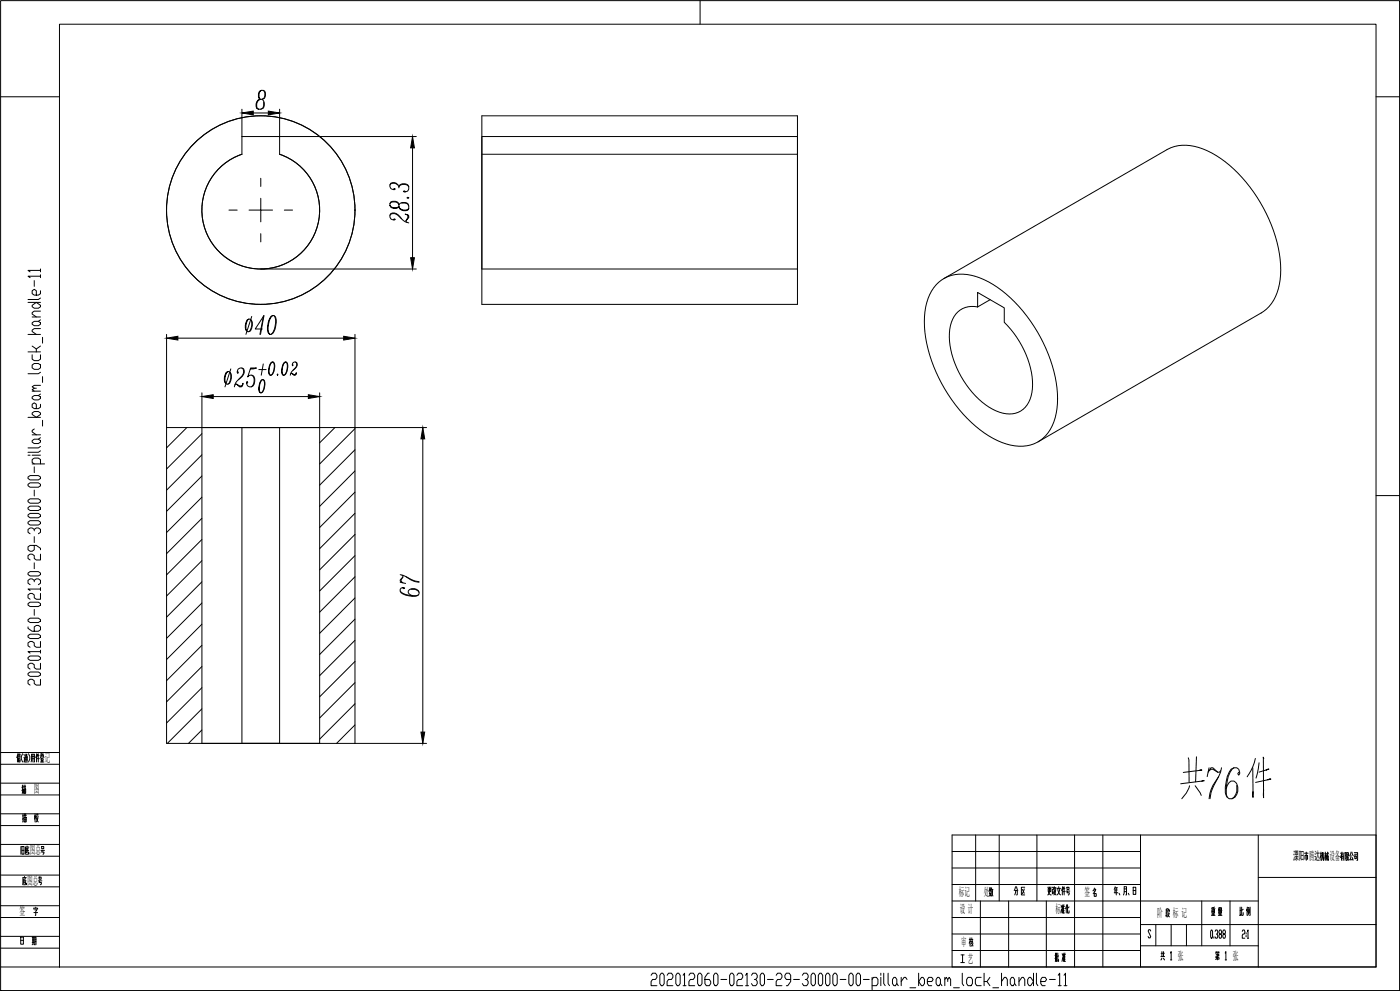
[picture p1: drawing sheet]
<svg xmlns="http://www.w3.org/2000/svg" width="2378mm" height="1682mm" viewBox="0 0 2378 1682" stroke-linecap="round" stroke-linejoin="round" font-family="sans-serif">
<defs><g id="words">
<text font-size="91.3" x="2005" y="1357">共76件</text>
<text font-size="20.4" x="2197" y="1460">溧阳</text>
<g font-size="20.3">
<text x="37" y="1396">描 校</text>
<text x="34" y="1605">日 期</text>
</g>
<g font-size="20">
<text x="76" y="1293">记</text>
<text x="58" y="1347">图</text>
<text x="51" y="1450">图总</text>
<text x="2224" y="1460">腾达</text>
<text x="2258" y="1460">设备</text>
<text x="46" y="1502">图总</text>
<text x="1629" y="1521">标记</text>
<text x="1671" y="1521">处</text>
<text x="1842" y="1521">签</text>
<text x="33" y="1554">签</text>
<text x="1630" y="1549">设 计</text>
<text x="1793" y="1550">标</text>
<text x="1966" y="1556">阶</text>
<text x="1992" y="1556">标 记</text>
<text x="1632" y="1606">审</text>
<text x="2001" y="1629">张</text>
<text x="2094" y="1629">张</text>
<text x="1644" y="1634">艺</text>
</g>
<g font-size="19.8">
<text x="1779" y="1520">更改文件号</text>
<text x="1892" y="1520">年、月、日</text>
<text x="1817" y="1551" transform="rotate(-90 1817 1551)">准化</text>
</g>
<text font-size="10.6" x="45" y="1348" transform="rotate(-90 45 1348)">描 图</text>
<text font-size="10.1" x="1639" y="1635" transform="rotate(-90 1639 1635)">工 艺</text>
</g></defs>
<!-- layer: 0 -->
<g fill="none" stroke="#000" stroke-width="1.7">
<path d="M1 1h2376v1680h-2376zM1189 1v40M101 41h2236v1600h-2236zM1 164h100M2337 164h40M411 232h64v30a100 100 0 0 1 49 154 100 100 0 0 1-162 0 100 100 0 0 1 49-154zM1355 232h-537v225h537v-195h-537M443 303v14M443 337v20h-20M389 357h14M463 357h-20v20M483 357h14"/>
<path d="M443 397v14M69 459h-21l3 2M69 456v5M58 476v10M69 469h-21l3 2M69 466v5M1603 473l379-219a72 72 0 0 1 69 2 236 236 0 0 1 109 126 178 178 0 0 1 11 108 65 65 0 0 1-29 41l-379 219M69 494v4l-4 3h-7l-3-3v-4l3-3 4 3v7M1590 484a64 64 0 0 1 74-12 216 216 0 0 1 103 100 205 205 0 0 1 27 129 62 62 0 0 1-56 56 127 127 0 0 1-88-40 254 254 0 0 1-80-171 94 94 0 0 1 20-62zM48 513h21M55 518l7-5 7 5v3l-4 2h-7l-3-2zM69 506l-4 2h-17"/>
<path d="M818 517v-320h537v320M818 517h537M1682 509l-21 12M55 538h14M69 528h-11l-3 3v2l7 5M1627 529a37 37 0 0 1 34-8v-25l45 27v24a154 154 0 0 1 48 113 42 42 0 0 1-34 42 80 80 0 0 1-63-30 150 150 0 0 1-44-113l3-12a42 42 0 0 1 11-18zM55 548l3-3h7l4 3v2l-4 3h-7l-3-3zM69 558h-11l-3 2v3l7 5M69 543l-4 2M48 568h21M72 573v9M48 597h21"/>
<path d="M55 587l7 5v5M69 587l-7 5M55 619l3-2h7l4 2v5l-4 3h-7l-3-3zM55 602v8l3 2h7l4-2v-8M69 632l-4 2h-17M72 639v10M62 659h-4l-3 2 3 3M69 654h-11l-3 3 3 2M55 674l3-3h7l4 3v2l-4 3h-7l-3-3zM55 664h14M69 669l-4 2M69 686v5l-4 3h-7l-3-3v-5l3-2 4 2v8"/>
<path d="M48 708h21M55 701l3-2h7l4 2v2l-7 5-7-5zM72 713v10M55 738h14M58 728l-3 3v2l7 5M283 726h320v536h-320zM317 726l-34 34M343 736l-60 60M343 726v536M411 726v536M475 726v536M543 726v536"/>
<path d="M569 726l-26 26M603 728l-60 60M55 748l3-3h7l4 3v2l-4 3h-7l-3-3zM69 758l-4 2h-17M69 743l-4 2M48 773h3M55 773h14M69 765l-4 3h-17M343 772l-60 60M603 763l-60 60M55 787h21M58 787l-3-2v-5l3-2h7l4 2v7"/>
<path d="M58 792v10M603 799l-60 60M48 810l3-3h14l4 3v2l-4 3h-14l-3-3zM343 808l-60 60M48 822l3-2h14l4 2v2l-4 3h-14l-3-3zM58 832v10M603 835l-60 60M48 849l3-2h14l4 2v3l-4 2h-14l-3-2zM343 844l-60 60M2337 841h40M48 874l3-3h14l4 3v2l-4 3h-14l-3-3zM48 862l3-3h14l4 3v2l-4 2h-14l-3-2z"/>
<path d="M343 880l-60 60M603 871l-60 60M48 886l3-2h14l4 2v3l-4 2h-14l-3-2zM58 899l4-3h3l4 3v5l-4 2M58 901v-2l-3-3h-4l-3 3v5l3 2M58 911v10M343 916l-60 60M603 907l-60 60M58 926v7l-3 3h-4l-3-3v-5l3-2h11l7 5v2M58 955v10M69 941v9h-7l-4-2v-5l-3-2h-4l-3 2v5l3 2M343 952l-60 60"/>
<path d="M603 943l-60 60M48 973l3-3h14l4 3v2l-4 3h-14l-3-3zM603 979l-60 60M58 987v-2l-3-2h-4l-3 2v5l3 2M58 985l4-2h3l4 2v5l-4 2M69 1000h-21l3 2M69 997v5M343 988l-60 60M69 1007v10h-7l-4-2v-5l-3-3h-4l-3 3v5l3 2M603 1015l-60 60M48 1025l3-3h14l4 3v2l-4 2h-14l-3-2zM58 1034v10"/>
<path d="M343 1023l-60 61M48 1052l3-3h14l4 3v2l-4 3h-14l-3-3zM343 1059l-60 60M603 1051l-60 60M48 1079l3-3h14l4 3v2l-4 3h-14l-3-3zM48 1064v3l7 4h10l4-2v-5l-4-2h-3l-4 2v7M69 1089v10h-7l-4-3v-5l-3-2h-4l-3 2v5l3 3M343 1095l-60 60M603 1087l-60 60M48 1116l3-3h14l4 3v2l-4 3h-14l-3-3zM69 1106h-21l3 3M69 1104v5"/>
<path d="M69 1126v10h-7l-4-3v-5l-3-2h-4l-3 2v5l3 3M343 1131l-60 60M603 1123l-60 60M48 1143l3-2h14l4 2v3l-4 2h-14l-3-2zM69 1153v10h-7l-4-3v-5l-3-2h-4l-3 2v5l3 3M603 1159l-60 60M343 1167l-60 60M603 1195l-60 60M343 1203l-59 59M343 1239l-23 23M603 1230l-31 32M1 1277h100"/>
<path d="M30 1279l-2 7M32 1279v6M34 1279v6M38 1279l-2 5v5l2 4M48 1279l3 5v5l-3 4M62 1279l-1 7M65 1279v14M69 1279h3v1l-3 6M73 1279l-1 2M1 1297h100M30 1282v11M31 1285h3"/>
<path d="M31 1281h3M31 1288h3v5h-3zM31 1291h3M41 1286v7M41 1280v2M41 1291l1 2h5M43 1291v-8h3v8M43 1286h3M43 1289h3M43 1280h3l-1 3v8M44 1282l1 1M53 1293l1-13h4v13"/>
<path d="M54 1288h4M54 1284h4M56 1280v13M62 1282v11M63 1288h4M64 1282l-1 3M64 1280v2h2M69 1293h6M69 1281l1 2M70 1288h3v3h-3zM70 1285h3M71 1291v2"/>
<path d="M72 1280l3 6M72 1291v2M74 1281l-1 2M1 1329h100M1 1349h100M1 1381h100M1 1401h100M1617 1417h720v224h-720zM1657 1417v112M1697 1417v112M1761 1417v112M1825 1417v224"/>
<path d="M1873 1417v224M1937 1417v224M2137 1417v224M1 1433h100M36 1437v13M37 1437h4v13h-4zM46 1436v2M48 1440l-3 1v6M49 1438h-6v12M71 1437h3v4h-3zM1 1453h100M37 1443h4"/>
<path d="M44 1450h4M45 1443h4M46 1446l-2 1M47 1441l2 9v-3M69 1443h7M71 1446h4l-2 4M72 1443l-1 3M1617 1445h320M2216 1448h6M2217 1458v-6h4v6h-1M2219 1446v14M2243 1453l-1 3"/>
<path d="M2243 1449h2M2244 1446v14M2244 1452l1 1M2249 1457l-1 3v-13h-2l-1 13M2250 1449h6M2251 1446v14M2252 1455l-1-4-1 6M2253 1454h2M2253 1451v8M2254 1451v6M2255 1446l1 14v-2M2256 1447v1"/>
<path d="M2256 1453l-1 6-1 1M2277 1448h6M2279 1454h3M2279 1457h3M2279 1446l-2 10M2286 1457v-10h-1v13M2288 1453h2v-6h-2v13M2288 1450h2M2289 1454l1 3M2290 1457l-3 3M2290 1455v2l1 3M2295 1446l-2 7"/>
<path d="M2295 1452l-2 7M2297 1446l2 7M2297 1456l1 4M2298 1458l-5 1M2300 1447h6v13h-1M2301 1450h4M2301 1453h3v4h-3zM1617 1473h320M2279 1460v-9h3l-1 9M1 1485h100M40 1495h4M42 1488v2"/>
<path d="M42 1498l-2 1M42 1493l3 9v-3M44 1491l-4 1v7M45 1490h-6v12M65 1495h6M66 1489h4v3h-4zM66 1498h4l-1 4M67 1495v3M2137 1489h200M1 1505h100M40 1502h3M1617 1501h320"/>
<path d="M1680 1510h3M1680 1516h4M1680 1507l1 1M1681 1514v3l2 4M1682 1507v6M1683 1512l-1-2-2 2M1683 1516l-3 5M1683 1507v1M1684 1513l3 8M1684 1510h3M1684 1507v6M1686 1510l-2 11"/>
<path d="M1724 1512h4v6l-1 1M1725 1505l-2 7M1725 1512l-1 7M1727 1505l2 7M1736 1510l4 6M1740 1509l-4 8M1741 1506h-6v13h6M1859 1509h2v1l-4 7M1859 1517h3v4h-3zM1859 1512v2M1859 1507l-3 5M1 1537h100"/>
<path d="M61 1540v1M1617 1529h520M1665 1529v112M1713 1529v112M1777 1529v112M2041 1529v76M2063 1540l-4 1M2089 1529v76M2107 1540v14l1-1M2109 1540l1 14h1l1-5M2119 1540l-1 3M2123 1540v14"/>
<path d="M1 1557h100M58 1543v-2h6v2M58 1549h6M59 1544h4l-2 3v7h-1M1617 1557h320M1981 1546h2M1981 1550h2M1983 1553l-3 1M1983 1542l-2 1v13M1984 1550h2v1l-3 5M1984 1552l2 4M1986 1545v2v-4h-2l-1 5"/>
<path d="M2058 1554h6M2058 1542h6M2059 1544h4v6h-4zM2059 1552h4M2059 1547h4M2061 1541v13M2070 1545h6M2070 1554h6M2070 1546h5v4h-5zM2070 1541h5v3h-5zM2070 1552h5M2070 1542h5"/>
<path d="M2070 1548h5M2073 1546v8M2106 1554h1M2107 1545h1M2112 1543l-3 2M2117 1545l1-2v11M2120 1546l1 3M2120 1541h2M2120 1544h1v4l-2 6M2120 1541l-1 7M2122 1542v8M1937 1569h400"/>
<path d="M1963 1569v36M1989 1569v36M2015 1569v36M2058 1578l2 3-1 11-3-2v-9zM1 1589h100M1617 1585h320M1646 1595h3M1647 1598l-1 3M1648 1592v14M1648 1598h1M1649 1597l2 2M1649 1595h4"/>
<path d="M1651 1592v3M1652 1597v2l-3 3M1955 1580l-1-2h-3l-1 2 5 10-1 2h-3l-1-2M2062 1590v2M2064 1581l1-3h2l1 5-2 2M2067 1585l1 3-1 4h-2l-1-2M2072 1585l-1-4 1-3h2l1 5-4 5 1 4h2l1-2-1-5M2078 1585l-1-4 1-3h2l2 5-5 5 1 4h2l2-2-2-5M2110 1581l1-3h2l1 3-1 4h-2l-1 3v4h4M2117 1583v2M2117 1588v2M2119 1581l1-3v14"/>
<path d="M2119 1592h2M1 1609h100M1617 1613h320M1652 1604l1 2M1653 1600l-1 3-3 3M1793 1618l-1 14M1795 1618v14M1797 1618v14h1v-3M1804 1619l1 2M1807 1618l-1 5M1809 1618l-1 14M1937 1605h200"/>
<path d="M1972 1618h6M1974 1615v9M1976 1615v9M1988 1618l1-3v14M2066 1620h4v3h-4l-1 3h6l-1 2M2066 1615l-1 3M2066 1616h2M2066 1616l1 2M2068 1620v9M2069 1615l-1 3M2069 1616h2M2069 1616l1 2"/>
<path d="M2081 1618l1-3v14M1792 1621h2M1794 1625l-2 2M1795 1623h1M1796 1631l-2 1M1798 1622l-1 1M1805 1625l-1 7M1806 1624h3M1806 1628h3M1810 1621h-4v11h4M1972 1624h6M1974 1626l-2 3"/>
<path d="M1976 1626l2 3M1988 1629h2M2068 1626l-3 2M2081 1629h2M1 1641h100M1106 1655l2-3h5l3 3v4l-3 3h-5l-2 4v7h10M1123 1652h3l2 3v14l-2 4h-3l-2-4v-14zM1133 1655l3-3h5l2 3v4l-2 3h-5l-3 4v7h10M1150 1652h3l2 3v14l-2 4h-3l-2-4v-14zM1160 1655l3-3v21M1170 1655l3-3h5l2 3v4l-2 3h-5l-3 4v7h10M1187 1652h3l2 3v14l-2 4h-3l-2-4v-14z"/>
<path d="M1205 1652h-3l-5 7v10l3 4h5l2-4v-3l-2-4h-8M1215 1652h2l3 3v14l-3 4h-2l-3-4v-14zM1242 1652h2l3 3v14l-3 4h-2l-3-4v-14zM1252 1655l2-3h5l3 3v4l-3 3h-5l-2 4v7h10M1267 1655l2-3v21M1276 1655l3-3h5l2 3v4l-2 3h-3M1294 1652h2l3 3v14l-3 4h-2l-3-4v-14zM1318 1655l3-3h5l2 3v4l-2 3h-5l-3 4v7h10M1363 1655l2-3h5l3 3v4l-3 3h-2M1380 1652h3l2 3v14l-2 4h-3l-2-4v-14zM1392 1652h3l2 3v14l-2 4h-3l-2-4v-14zM1405 1652h2l3 3v14l-3 4h-2l-3-4v-14z"/>
<path d="M1417 1652h3l2 3v14l-2 4h-3l-2-4v-14zM1444 1652h3l2 3v14l-2 4h-3l-2-4v-14zM1457 1652h2l3 3v14l-3 4h-2l-3-4v-14zM1481 1659v21M1496 1652v3M1496 1659v14M1501 1652v17l3 4M1509 1652v17l2 4M1518 1659h3l2 3v7l-2 4h-3l-2-4v-7zM1531 1659v14M1560 1652v21M1565 1659h3l2 3v7l-2 4h-3l-5-7z"/>
<path d="M1593 1659h2l2 3v7l-2 4h-2l-3-4v-7zM1605 1659v14M1635 1652v17l2 4M1644 1659h5l3 3v7l-3 4h-5l-2-4v-7zM1667 1659h-8l-2 3v7l2 4h8M1672 1652v21M1681 1659l-5 7h-4M1701 1652v21M1718 1659h3l2 3v7l-2 4h-3l-2-4v-7zM1731 1659v14M1748 1659h3l5 7-5 7h-3l-2-4v-7zM1756 1652v21"/>
<path d="M1760 1652v17l3 4M1798 1655l2-3v21M1807 1655l3-3v21M1160 1673h5M1225 1662h9M1267 1673h4M1284 1662l2 4v3l-2 4h-5l-3-4M1304 1662h9M1343 1662h-7l-3-3v-4l3-3h5l2 3v11l-5 7h-2M1348 1662h10M1370 1662l3 4v3l-3 4h-5l-2-4M1427 1662h10"/>
<path d="M1467 1662h9M1481 1662l3-3h5l2 3v7l-2 4h-8M1523 1669l3 4M1541 1662l-3-3h-2l-5 7M1546 1677h10M1575 1666h8l2-4-2-3h-5l-3 3v7l3 4h5M1597 1669l3 4M1605 1662l2-3 3 3v4M1610 1662l2-3 3 3v11M1620 1677h10M1676 1666l5 7M1686 1677h10"/>
<path d="M1701 1666l5-7h3l2 3v11M1723 1669l3 4M1731 1666l5-7h2l3 3v11M1768 1666h7l3-4-3-3h-5l-2 3v7l2 4h5M1783 1662h10M1798 1673h4M1807 1673h5"/>
<circle cx="443" cy="357" r="160"/>
</g>
<g fill="none" stroke="#000" stroke-width="1.7">
<path d="M444 153a9 9 0 0 0-2 16l7-2a12 12 0 0 0 1-12l-3-2a9 9 0 0 0-8 6 9 9 0 0 0 3 10M447 153a9 9 0 0 1-2 16 11 11 0 0 1 2 15l-8 1a9 9 0 0 1-1-15l4-1a10 10 0 0 0-3 16M448 173l-1 9-4 3M411 185v47M430 192h26M475 185v47h232M701 251v186M662 314a9 9 0 0 1 14 0M678 319a8 8 0 0 1 9-7 8 8 0 0 1 7 9 6 6 0 0 1-9 4l2-1 1 1M694 317a10 10 0 0 0-16 0 9 9 0 0 0-14-6 6 6 0 0 0-1 8 6 6 0 0 0 8 2l-1-1-2 1M691 336l2-1 1 1-1 1zM662 349a9 9 0 0 0 16 2l-2-7a12 12 0 0 0-12-1l-2 3a9 9 0 0 0 6 7 9 9 0 0 0 10-2"/>
<path d="M662 346a9 9 0 0 1 16 2 11 11 0 0 1 15-2l1 8a9 9 0 0 1-15 1l-1-4a10 10 0 0 0 16 3M682 345l9 1 3 4M662 365a9 9 0 0 1 14 0l6 6M668 372l2-1 1 1a6 6 0 0 1-8-2 6 6 0 0 1 1-8 6 6 0 0 1 9 1l6 4a22 22 0 0 0 15 11M690 374l4-5v-3l-1-2h-5l5 2v3l-3 5v2l1 1M443 457h264M428 537l-10 31M447 537l-6 31M463 536a16 16 0 0 0-8 13 17 17 0 0 0 3 19 9 9 0 0 0 9-10 30 30 0 0 0 0-21l-2-1a9 9 0 0 0-8 9 28 28 0 0 0 1 23M465 536a30 30 0 0 1-5 32M423 542l-3 1a14 14 0 0 0 1 20h2a15 15 0 0 0 5-18l-3-3h-2a18 18 0 0 0-4 19M427 543a19 19 0 0 1-4 20"/>
<path d="M445 558h-11l14-22-6 32M283 568v158M302 574h282M603 568v158h122M447 618l-3 19M462 614a20 20 0 0 0-4 22l1 1a8 8 0 0 0 7-10l1-4a6 6 0 0 0-5-9 21 21 0 0 0-3 23M464 614a21 21 0 0 1-4 23M485 614a20 20 0 0 0-5 22l1 1a8 8 0 0 0 7-10l1-4a6 6 0 0 0-4-9 21 21 0 0 0-4 23M486 614a21 21 0 0 1-3 23M497 619v2a4 4 0 0 1 2-6 4 4 0 0 1 5 1 4 4 0 0 1 0 6l-3 4a15 15 0 0 0-8 11M502 614a6 6 0 0 1 0 10l-4 4M387 631l-3 1a14 14 0 0 0 1 20h2a15 15 0 0 0 5-18l-3-3h-2a18 18 0 0 0-4 20"/>
<path d="M391 632a19 19 0 0 1-4 20M392 626l-10 31M404 631l1 1-1 2a6 6 0 0 1 2-9 6 6 0 0 1 8 2 6 6 0 0 1 0 8l-5 6a22 22 0 0 0-11 16M411 625a9 9 0 0 1 0 13l-6 6M426 626l10-1h-10l-5 15a6 6 0 0 1 7-3 6 6 0 0 1 5 6 10 10 0 0 1-9 14 6 6 0 0 1-4-10l1 2-1 2M428 637a12 12 0 0 1-1 20M440 627h12M471 635v2zM496 634l3 3h2l2-4-2 3-5-2-2 1M402 652l5 5h3l2-2 1-4-3 4h-3l-5-3h-2l-1 2M446 644a20 20 0 0 0-5 22l1 1a8 8 0 0 0 7-10l1-4a6 6 0 0 0-4-9 21 21 0 0 0-4 23M447 644a21 21 0 0 1-3 23"/>
<path d="M343 667v59M362 673h162M543 667v59M718 745v498M680 975l9 3a49 49 0 0 0 23 9M683 976l1 1-3 7 2 4M684 979l-4 5v2l4 3M689 978a41 41 0 0 0 23 10M680 988l9 2M684 998l2 1 1-1-3-1-4 3a9 9 0 0 0 9 10 30 30 0 0 0 21 0l2-2a10 10 0 0 0-8-9 10 10 0 0 0-10 4 8 8 0 0 0 7 8M680 1003a31 31 0 0 0 30 7M698 1000a13 13 0 0 1 14 5"/>
<path d="M603 1262h122"/>
</g>
<path d="M411 192l19-3v6zM456 189l19 3-19 3zM701 232l3 19h-6zM698 437h6l-3 20zM283 574l19-3v6zM584 571l19 3-19 3zM343 673l19-3v6zM524 670l19 3-19 3zM718 726l3 19h-6zM715 1243h6l-3 19z" fill="#000" stroke="#000" stroke-width="1.7"/>
<use href="#words"/>
</svg>
